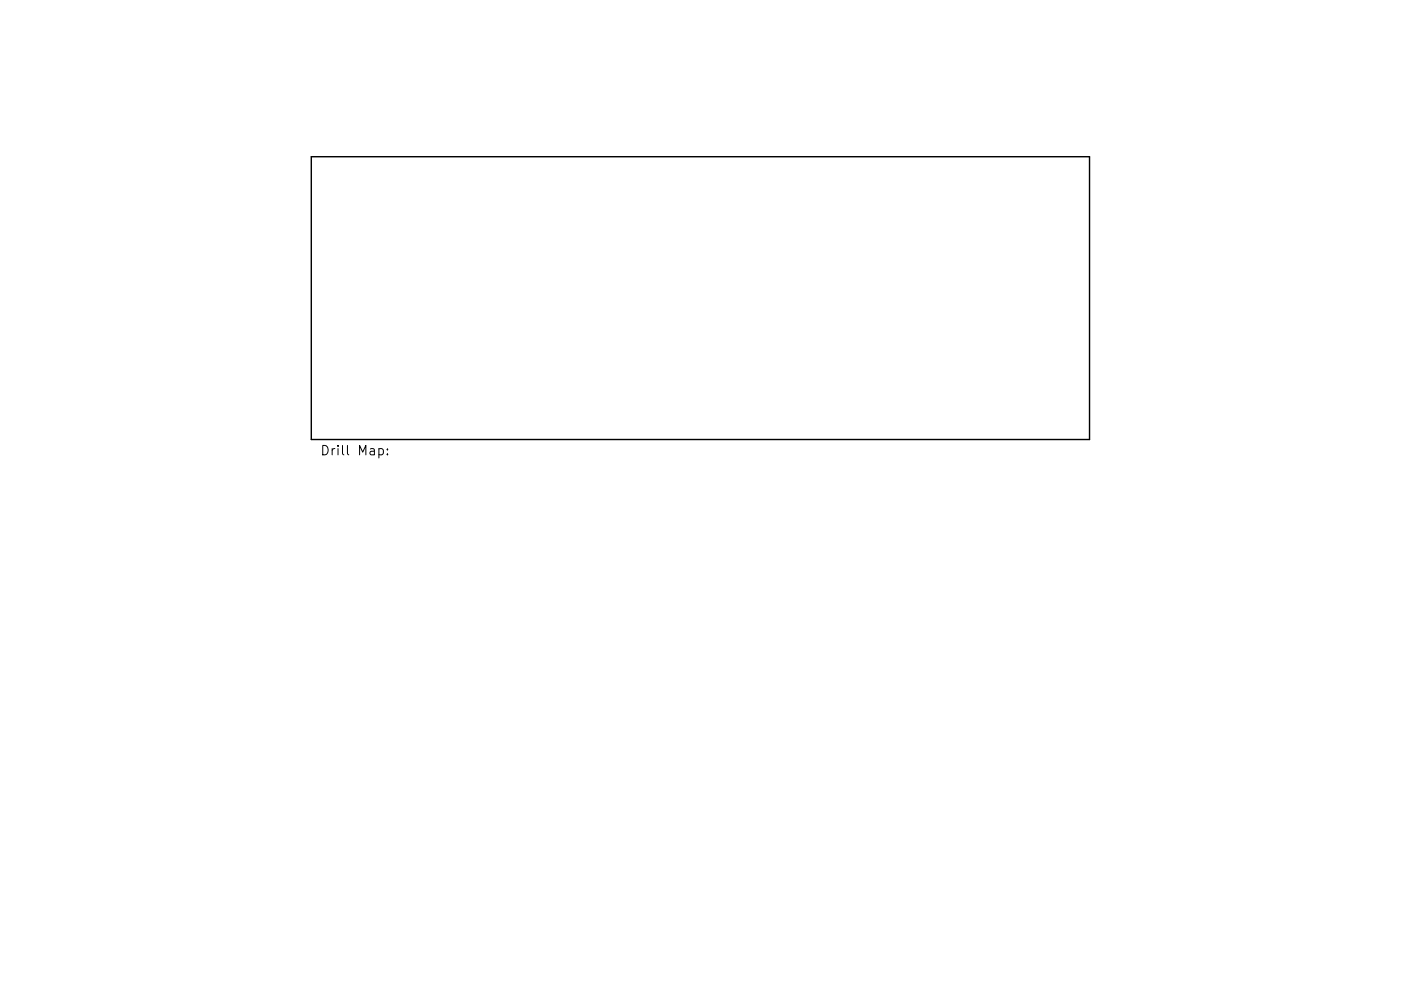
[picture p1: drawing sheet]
<svg xmlns="http://www.w3.org/2000/svg" width="297mm" height="210mm" viewBox="0 0 297 210" stroke-linecap="round" stroke-linejoin="round" font-family="sans-serif">
<defs><g id="words">
<text font-size="2.8" x="67.9" y="96.6">Drill Map:</text>
</g></defs>
<path d="M66 33.3h165v60h-165z" fill="none" stroke="#000" stroke-width=".3"/>
<path d="M80.3 95.3l.6-.1 .4 .4v.5l-.2 .3h-.8M82.1 96.3v.2M82.1 95.3v.2" fill="none" stroke="#000" stroke-width=".21"/>
<use href="#words"/>
</svg>
